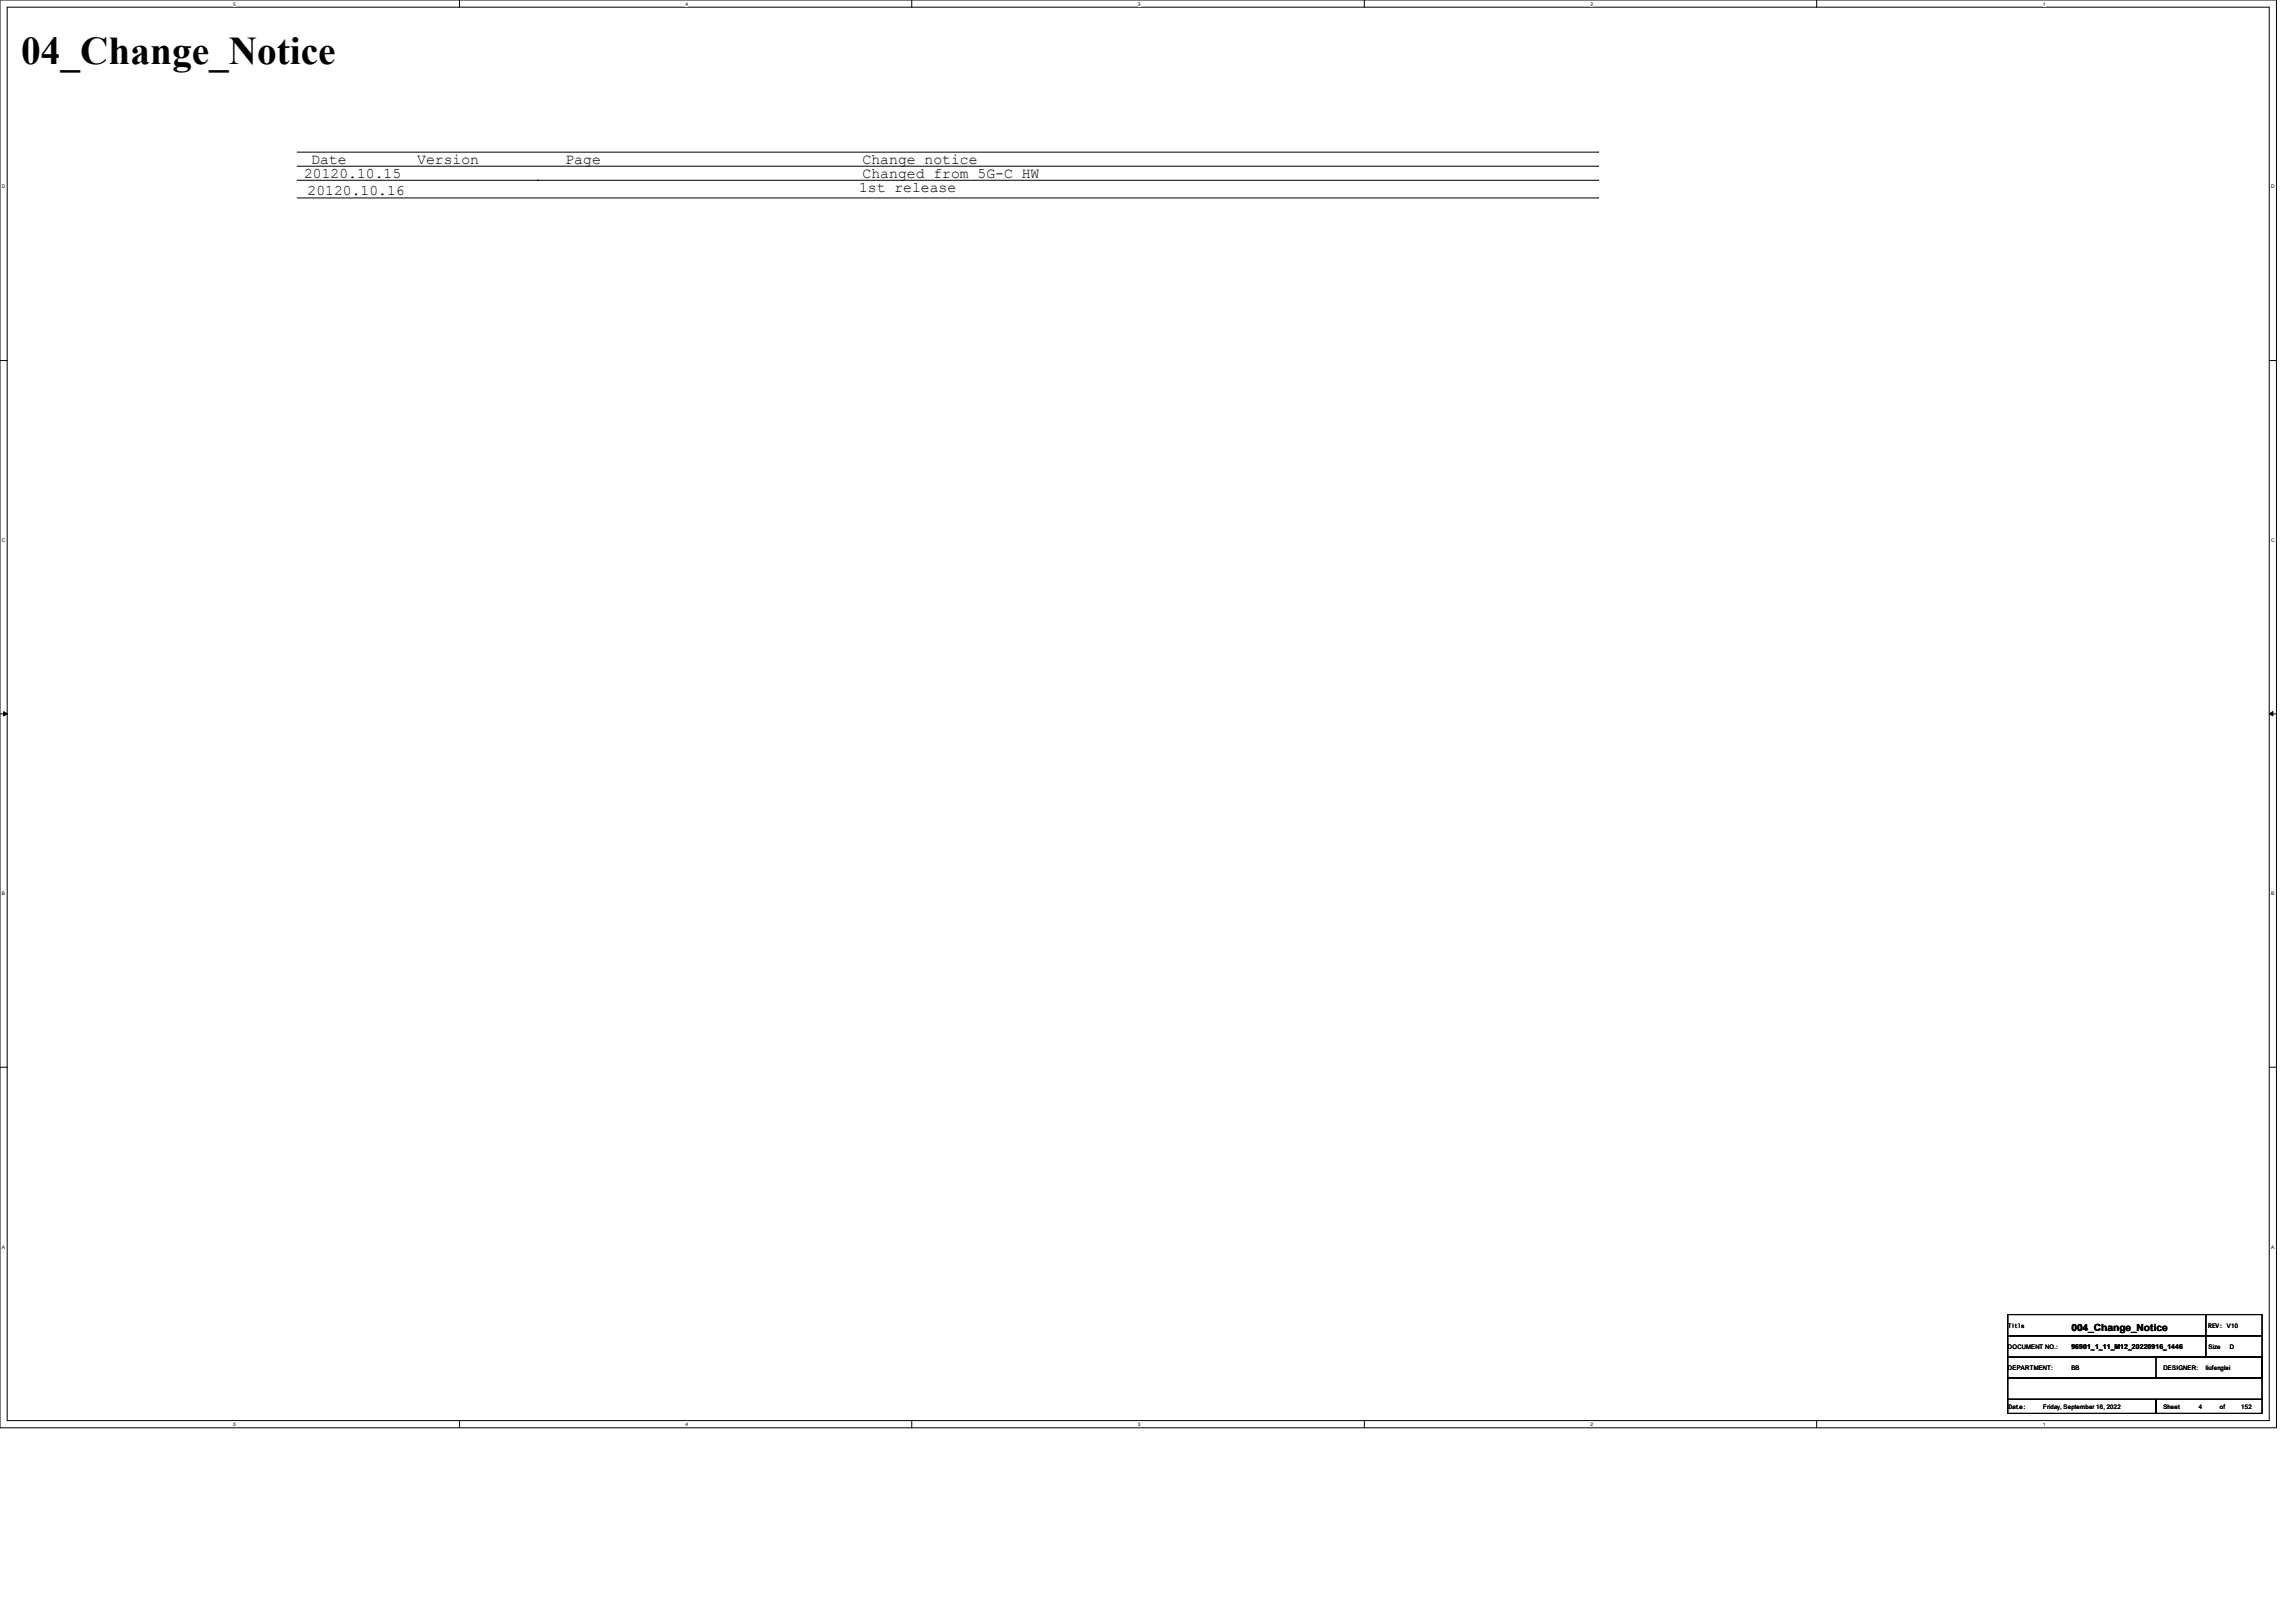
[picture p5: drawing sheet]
<svg xmlns="http://www.w3.org/2000/svg" width="297mm" height="210mm" viewBox="0 0 297 210" stroke-linecap="round" stroke-linejoin="round" font-family="sans-serif">
<defs><g id="words">
<text font-size="5.1" x="2.8" y="8.3">04_Change_Notice</text>
<g font-size="1.9">
<text x="39.3" y="23">20120.10.15</text>
<text x="40.3" y="21.2">Date</text>
<text x="54" y="21.2">Version</text>
<text x="73.2" y="21.2">Page</text>
<text x="111.6" y="21.2">Change notice</text>
<text x="111.6" y="23">Changed from 5G-C HW</text>
<text x="39.8" y="25.3">20120.10.16</text>
<text x="111.1" y="24.8">1st release</text>
</g>
<text font-size="1.3" x="268" y="172.2">004_Change_Notice</text>
<text font-size=".9" x="268" y="174.5">96901_1_11_M12_20220916_1446</text>
<g font-size=".8">
<text x="259.8" y="171.8">Title</text>
<text x="285.7" y="171.8">REV: V10</text>
<text x="259.7" y="174.5">DOCUMENT NO.:</text>
<text x="259.7" y="177.3">DEPARTMENT:</text>
<text x="267.9" y="177.3">BB</text>
<text x="279.8" y="177.3">DESIGNER:</text>
<text x="285.3" y="177.3">liufenglei</text>
<text x="285.7" y="174.5">Size</text>
<text x="288.4" y="174.5">D</text>
<text x="259.8" y="182.4">Date:</text>
<text x="264.3" y="182.4">Friday, September 16, 2022</text>
<text x="279.8" y="182.4">Sheet</text>
<text x="284.4" y="182.4">4</text>
<text x="287.2" y="182.4">of</text>
<text x="289.9" y="182.4">152</text>
</g>
<g font-size=".6">
<text x="30.2" y=".7">5</text>
<text x="88.7" y=".7">4</text>
<text x="147.2" y=".7">3</text>
<text x="205.7" y=".7">2</text>
<text x="264.2" y=".7">1</text>
<text x=".3" y="24.4">D</text>
<text x="293.8" y="24.4">D</text>
<text x=".3" y="70.1">C</text>
<text x="293.8" y="70.1">C</text>
<text x=".3" y="115.8">B</text>
<text x="293.8" y="115.8">B</text>
<text x=".3" y="161.5">A</text>
<text x="293.8" y="161.5">A</text>
<text x="30.2" y="184.5">5</text>
<text x="88.7" y="184.5">4</text>
<text x="147.2" y="184.5">3</text>
<text x="205.7" y="184.5">2</text>
<text x="264.2" y="184.5">1</text>
</g>
</g></defs>
<path d="M0 0h294.5v184.7h-294.5zM.9 .9h292.6v182.9h-292.6z" fill="none" stroke="#000" stroke-width=".13"/>
<g fill="#fff">
<path d="M30.2 .1h.3v.7h-.3z"/>
<path d="M30.2 183.9h.3v.8h-.3z"/>
</g>
<path d="M59.4 0v.9M59.4 183.8v.9" fill="none" stroke="#000" stroke-width=".13"/>
<g fill="#fff">
<path d="M88.7 .1h.3v.7h-.3z"/>
<path d="M88.7 183.9h.3v.8h-.3z"/>
</g>
<path d="M117.9 0v.9M117.9 183.8v.9" fill="none" stroke="#000" stroke-width=".13"/>
<g fill="#fff">
<path d="M147.2 .1h.3v.7h-.3z"/>
<path d="M147.2 183.9h.3v.8h-.3z"/>
</g>
<path d="M176.5 0v.9M176.5 183.8v.9" fill="none" stroke="#000" stroke-width=".13"/>
<g fill="#fff">
<path d="M205.7 .1h.4v.7h-.4z"/>
<path d="M205.7 183.9h.4v.8h-.4z"/>
</g>
<path d="M235 0v.9M235 183.8v.9" fill="none" stroke="#000" stroke-width=".13"/>
<g fill="#fff">
<path d="M264.2 .1h.4v.7h-.4z"/>
<path d="M264.2 183.9h.4v.8h-.4z"/>
<path d="M.3 23.8h.4v.7h-.4z"/>
<path d="M293.8 23.8h.5v.7h-.5z"/>
<path d="M.3 69.5h.4v.7h-.4z"/>
<path d="M293.8 69.5h.5v.7h-.5z"/>
</g>
<path d="M0 46.7h.9M293.5 46.7h1" fill="none" stroke="#000" stroke-width=".13"/>
<g fill="#fff">
<path d="M.3 115.2h.4v.8h-.4z"/>
<path d="M293.8 115.2h.4v.8h-.4z"/>
</g>
<path d="M0 92.4h.9M293.5 92.4h1" fill="none" stroke="#000" stroke-width=".13"/>
<path d="M.5 92.1l.4 .3-.4 .2zM293.5 92.4l.5-.3v.5z" fill="#000" stroke="#000" stroke-width=".13"/>
<g fill="#fff">
<path d="M.3 161h.3v.7h-.3z"/>
<path d="M293.8 161h.4v.7h-.4z"/>
</g>
<g fill="none" stroke="#000" stroke-width=".13">
<path d="M38.4 19.7h168.3M206.7 19.7h.1M38.4 21.5h168.3M38.4 23.3h168.3M38.4 25.6h168.3M69.5 23.3h.1M206.7 21.5h.1M206.7 23.3h.1M206.7 25.6h.1M0 138.1h.9M293.5 138.1h1M259.7 170.1h25.6v2.7h-25.6z"/>
<path d="M259.7 172.8h25.6v2.8h-25.6zM259.7 178.3h32.9v2.8h-32.9zM259.7 175.6h32.9v2.7h-32.9zM278.9 175.6h13.7v2.7h-13.7zM285.3 170.1h7.3v2.7h-7.3zM285.3 172.8h7.3v2.8h-7.3zM259.7 181.1h19.2v1.8h-19.2zM278.9 181.1h13.7v1.8h-13.7z"/>
</g>
<use href="#words"/>
</svg>
